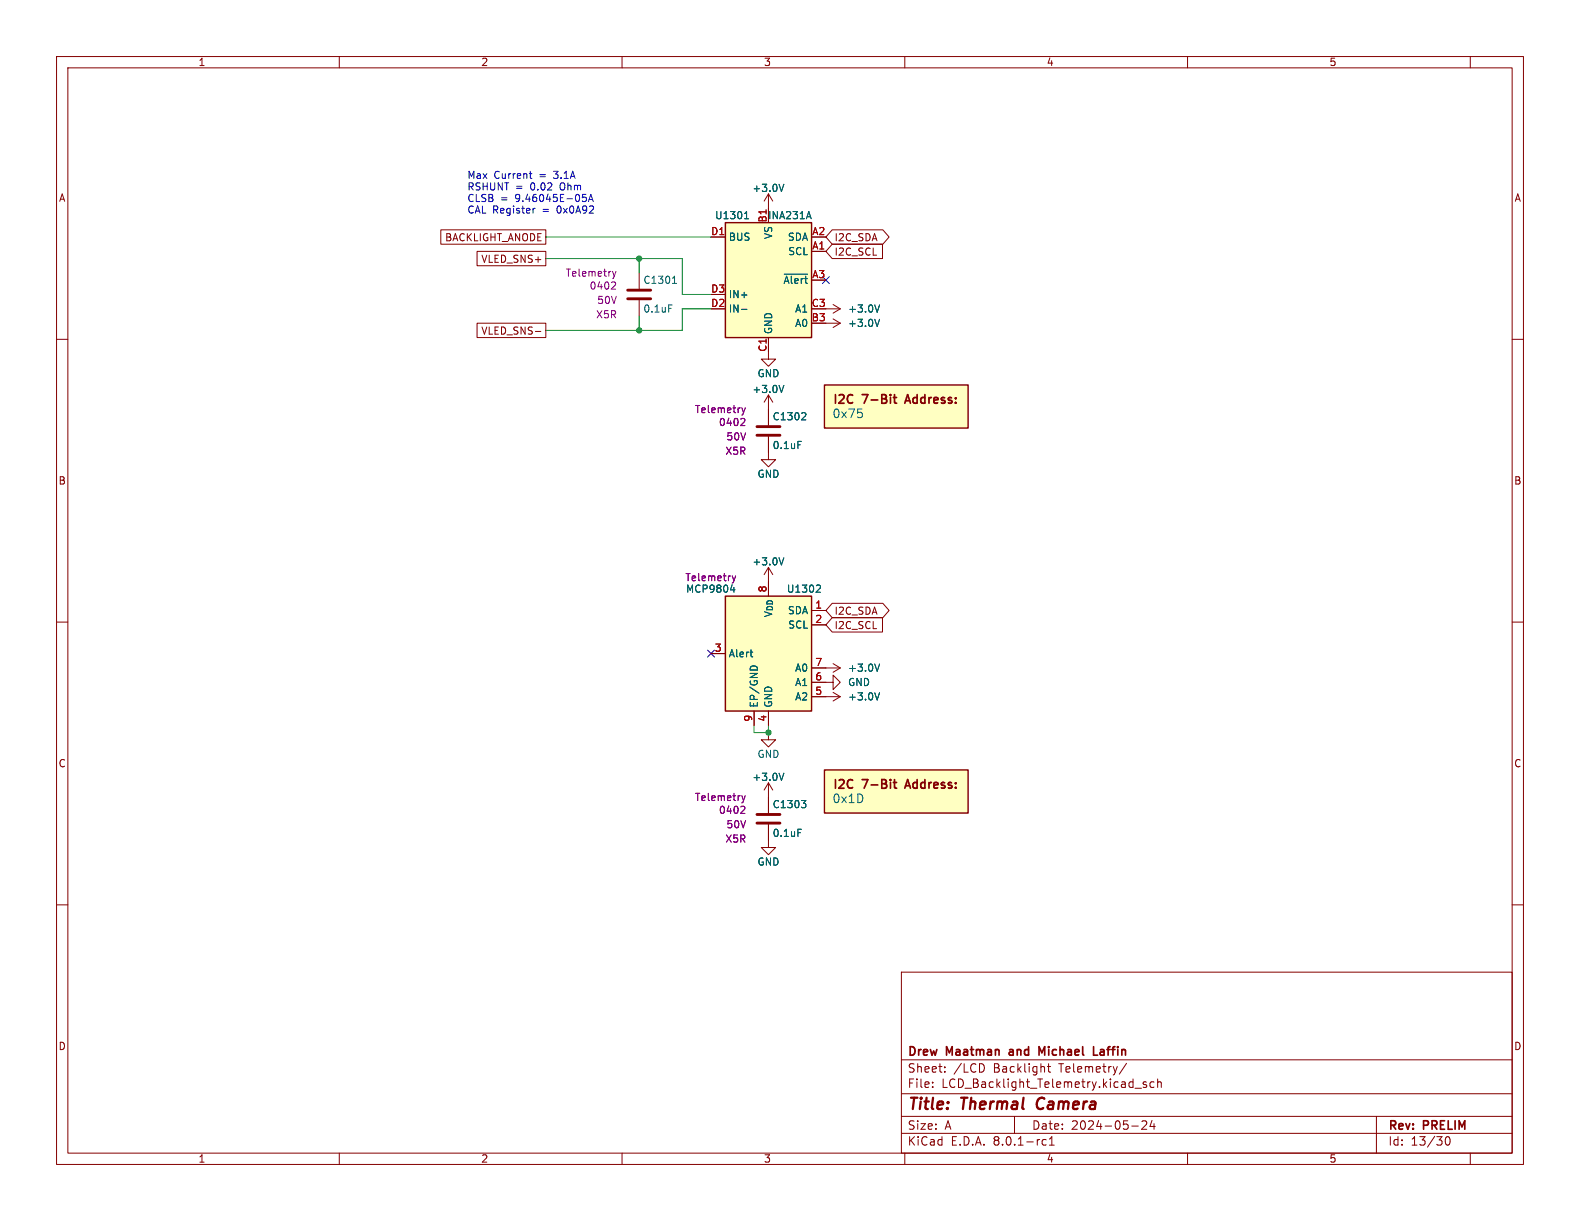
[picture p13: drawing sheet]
<svg xmlns="http://www.w3.org/2000/svg" width="279mm" height="216mm" viewBox="0 0 279 216" stroke-linecap="round" stroke-linejoin="round" font-family="sans-serif">
<defs><g id="words">
<g font-size="2.8" fill="#840000">
<text x="160.4" y="196.8">Title:</text>
<text x="170.1" y="196.8">Thermal</text>
<text x="184.2" y="196.8">Camera</text>
</g>
<g font-size="2.1" fill="#006464">
<text x="147.1" y="71.8">I2C</text>
<text x="147.1" y="74.1">0x75</text>
<text x="147.1" y="139.9">I2C</text>
<text x="147.1" y="142.2">0x1D</text>
<text x="152.5" y="139.9">7-Bit</text>
</g>
<g font-size="2.1" fill="#840000">
<text x="152.5" y="71.8">7-Bit</text>
<text x="160.8" y="71.8">Address:</text>
<text x="160.8" y="139.9">Address:</text>
<text x="160.4" y="189.9">Sheet:</text>
<text x="160.4" y="187.1">Drew</text>
<text x="167.4" y="187.1">Maatman</text>
<text x="168.6" y="189.9">/LCD</text>
<text x="175.7" y="189.9">Backlight</text>
<text x="179.2" y="187.1">and</text>
<text x="185" y="187.1">Michael</text>
<text x="187.4" y="189.9">Telemetry/</text>
<text x="195.2" y="187.1">Laffin</text>
<text x="160.4" y="192.6">File:</text>
<text x="166.5" y="192.6">LCD_Backlight_Telemetry.kicad_sch</text>
<text x="160.4" y="202.8">KiCad</text>
<text x="160.4" y="200">Size:</text>
<text x="167.1" y="200">A</text>
<text x="168.1" y="202.8">E.D.A.</text>
<text x="175.7" y="202.8">8.0.1-rc1</text>
<text x="182.4" y="200">Date:</text>
<text x="189.4" y="200">2024-05-24</text>
<text x="245.4" y="200.2">Rev:</text>
<text x="245.4" y="202.8">Id:</text>
<text x="249.5" y="202.8">13/30</text>
<text x="251.8" y="200.2">PRELIM</text>
</g>
<g font-size="1.8" fill="#840000">
<text x="35" y="11.9">1</text>
<text x="85" y="11.9">2</text>
<text x="135" y="11.9">3</text>
<text x="185" y="11.9">4</text>
<text x="235" y="11.9">5</text>
<text x="10.3" y="35.9">A</text>
<text x="267.7" y="35.9">A</text>
<text x="78.6" y="42.9">BACKLIGHT_ANODE</text>
<text x="85" y="46.7">VLED_SNS+</text>
<text x="147.5" y="42.9">I2C_SDA</text>
<text x="147.5" y="45.4">I2C_SCL</text>
<text x="85" y="59.4">VLED_SNS-</text>
<text x="10.3" y="85.9">B</text>
<text x="267.7" y="85.9">B</text>
<text x="147.5" y="108.9">I2C_SDA</text>
<text x="147.5" y="111.4">I2C_SCL</text>
<text x="10.3" y="135.9">C</text>
<text x="267.7" y="135.9">C</text>
<text x="10.3" y="185.9">D</text>
<text x="267.7" y="185.9">D</text>
<text x="35" y="205.8">1</text>
<text x="85" y="205.8">2</text>
<text x="135" y="205.8">3</text>
<text x="185" y="205.8">4</text>
<text x="235" y="205.8">5</text>
</g>
<g font-size="1.8" fill="#0000c2">
<text x="82.5" y="31.7">Max</text>
<text x="82.5" y="33.8">RSHUNT</text>
<text x="82.5" y="35.8">CLSB</text>
<text x="87.3" y="31.7">Current</text>
<text x="88.5" y="35.8">=</text>
<text x="91.2" y="33.8">=</text>
<text x="91.2" y="35.8">9.46045E-05A</text>
<text x="93.9" y="33.8">0.02</text>
<text x="95.5" y="31.7">=</text>
<text x="98.2" y="31.7">3.1A</text>
<text x="99.3" y="33.8">Ohm</text>
<text x="82.5" y="37.9">CAL Register</text>
<text x="96" y="37.9">=</text>
<text x="98.8" y="37.9">0x0A92</text>
</g>
<g font-size="1.8" fill="#006464">
<text x="132.9" y="34.1">+3.0V</text>
<text x="126.4" y="39">U1301</text>
<text x="135.7" y="39">INA231A</text>
<text x="128.8" y="42.8">BUS</text>
<text x="136.8" y="42.4" transform="rotate(-90 136.8 42.4)">VS</text>
<text x="139.2" y="42.8">SDA</text>
<text x="139.3" y="45.3">SCL</text>
<text x="113.7" y="50.4">C1301</text>
<text x="128.8" y="52.9">IN+</text>
<text x="138.4" y="50.4">~{Alert}</text>
<text x="113.7" y="55.5">0.1uF</text>
<text x="128.8" y="55.5">IN-</text>
<text x="136.8" y="59.2" transform="rotate(-90 136.8 59.2)">GND</text>
<text x="140.5" y="58">A0</text>
<text x="140.5" y="55.5">A1</text>
<text x="149.9" y="58">+3.0V</text>
<text x="149.9" y="55.5">+3.0V</text>
<text x="132.9" y="69.7">+3.0V</text>
<text x="133.9" y="66.9">GND</text>
<text x="136.5" y="74.5">C1302</text>
<text x="136.5" y="79.6">0.1uF</text>
<text x="133.9" y="84.7">GND</text>
<text x="132.9" y="100.2">+3.0V</text>
<text x="121.2" y="105">MCP9804</text>
<text x="139.1" y="105">U1302</text>
<text x="136.8" y="109.3" transform="rotate(-90 136.8 109.3)">V_{DD}</text>
<text x="139.2" y="108.8">SDA</text>
<text x="139.3" y="111.4">SCL</text>
<text x="128.8" y="116.4">Alert</text>
<text x="140.5" y="119">A0</text>
<text x="149.9" y="119">+3.0V</text>
<text x="134.2" y="125.2" transform="rotate(-90 134.2 125.2)">EP/GND</text>
<text x="136.8" y="125.2" transform="rotate(-90 136.8 125.2)">GND</text>
<text x="140.5" y="124.1">A2</text>
<text x="140.5" y="121.5">A1</text>
<text x="149.9" y="121.5">GND</text>
<text x="149.9" y="124.1">+3.0V</text>
<text x="133.9" y="134.2">GND</text>
<text x="132.9" y="138.3">+3.0V</text>
<text x="136.5" y="143.1">C1303</text>
<text x="136.5" y="148.2">0.1uF</text>
<text x="133.9" y="153.3">GND</text>
</g>
<g font-size="1.8" fill="#a90000">
<text x="125.7" y="41.7">D1</text>
<text x="135.6" y="39.4" transform="rotate(-90 135.6 39.4)">B1</text>
<text x="143.5" y="41.7">A2</text>
<text x="143.5" y="44.2">A1</text>
<text x="125.7" y="51.8">D3</text>
<text x="143.5" y="49.3">A3</text>
<text x="125.7" y="54.4">D2</text>
<text x="143.4" y="56.9">B3</text>
<text x="143.4" y="54.4">C3</text>
<text x="135.6" y="62.3" transform="rotate(-90 135.6 62.3)">C1</text>
<text x="135.6" y="104.8" transform="rotate(-90 135.6 104.8)">8</text>
<text x="144.1" y="107.7">1</text>
<text x="144.1" y="110.2">2</text>
<text x="126.3" y="115.3">3</text>
<text x="144.1" y="117.9">7</text>
<text x="144.1" y="122.9">5</text>
<text x="144.1" y="120.4">6</text>
<text x="133.1" y="127.7" transform="rotate(-90 133.1 127.7)">9</text>
<text x="135.6" y="127.7" transform="rotate(-90 135.6 127.7)">4</text>
</g>
<g font-size="1.8" fill="#840084">
<text x="99.9" y="49.1">Telemetry</text>
<text x="104.2" y="51.4">0402</text>
<text x="105.5" y="53.9">50V</text>
<text x="105.3" y="56.5">X5R</text>
<text x="122.8" y="73.3">Telemetry</text>
<text x="127" y="75.5">0402</text>
<text x="128.2" y="80.6">X5R</text>
<text x="128.4" y="78.1">50V</text>
<text x="121.1" y="103">Telemetry</text>
<text x="122.8" y="141.8">Telemetry</text>
<text x="127" y="144.1">0402</text>
<text x="128.2" y="149.2">X5R</text>
<text x="128.4" y="146.7">50V</text>
</g>
</g></defs>
<g fill="none" stroke="#840000" stroke-width=".18">
<path d="M10 10h259.4v195.9h-259.4zM12 12h255.4v191.9h-255.4zM60 10v2M110 10v2M160 10v2M210 10v2M260 10v2M10 60h2M267.4 60h2M10 110h2M267.4 110h2M10 160h2"/>
<path d="M267.4 160h2M159.4 171.9h108v32h-108zM159.4 197.4h108M159.4 193.4h108M159.4 187.4h108M164.9 192.1v.2M164.9 191.4v.1M167.1 189.4v.2M167.1 188.7v.1M174 188.4v.8M179.4 197.4v3M185.2 188.6h.6"/>
<path d="M185.4 188.1v1.3l.4 .2M199.2 188l-1.3 1.9M200.1 199.1h1.2M200.7 192.4h1.2M201.9 198.3l.6-.1 .2 .1 .1 .3-.9 1.1h.9M202.7 191.4l-.3-.1-.3 .2 .1 .2 .5 .2v.3h-.6M203.7 198.1l-.3 1.1h.9M204.1 191.4l-.5-.1-.2 .3v.4l.1 .2h.6M204.1 198.7v1M204.7 191.4l.2-.1 .4 .1 .1 .9M204.7 190.8v1.5M243.4 197.4v6.5"/>
<path d="M60 203.9v2M110 203.9v2M159.4 200.4h108M160 203.9v2M185 201.6l-.4-.1-.3 .3v.4l.1 .2h.6M185.6 202.5h.8M185.6 201.4l.4-.4v1.5M210 203.9v2M255.8 201.1l.1-.1a.81 .81 0 0 1 .6 .6 .81 .81 0 0 1-.3 .8l-.1 .1a.81 .81 0 0 1-.6-.6 .81 .81 0 0 1 .3-.8zM260 203.9v2"/>
</g>
<path d="M183.6 194.4a1.27 1.27 0 0 0 0 1.6" fill="none" stroke="#840000" stroke-width=".4"/>
<path d="M178.5 186.1v.4M184.7 185.1l-.5 1-.5-1v1.5M193.4 185.1v1.5h.7M194.7 185.6h-.1M194.7 186a.29 .29 0 0 0-.2 .3 .29 .29 0 0 0 .2 .3" fill="none" stroke="#840000" stroke-width=".3"/>
<path d="M128.3 39.4h15.2v20.3h-15.2z" fill="#ffffc2"/>
<path d="M128.3 39.4h15.2v20.3h-15.2z" fill="none" stroke="#840000" stroke-width=".25"/>
<g fill="none" stroke="#840000" stroke-width=".18">
<path d="M135.9 34.3v5.1M135.9 34.3l-.8 1.3M135.9 34.3l.8 1.3M113 48.3v2.8M113 53.1v2.8M125.7 41.9h2.6M135.9 59.7v3.8h1.3l-1.3 1.3-1.3-1.3h1.3M143.5 44.5h2.5M135.9 77.2v4.1h1.3l-1.3 1.3-1.3-1.3h1.3M135.9 69.9v5.3M135.9 69.9l-.8 1.2M135.9 69.9l.8 1.2"/>
<path d="M135.9 100.3v2.6M135.9 100.3l-.8 1.3M135.9 100.3l.8 1.3M146 118.1h2.6M147.3 117.3l1.3 .8M148.6 118.1l-1.3 .8M146 120.7h1.3v1.2l1.3-1.2-1.3-1.3v1.3M146 123.2h2.6M147.3 122.4l1.3 .8M148.6 123.2l-1.3 .8M135.9 148.6v1.3h1.3l-1.3 1.2-1.3-1.2h1.3"/>
</g>
<g fill="none" stroke="#006464" stroke-width=".18">
<path d="M131.7 38.7h.7M131.8 37.7l.2-.3v1.3M138.6 32.6l-.4 1.3M143 37.4l.4 1.3M118.3 53.9h.6M118.9 50.1h.7M119 49.1l.3-.3v1.3M131.1 54.7h1M138.7 48.5h4.1M138.6 68.1l-.4 1.3M141.1 78h.6M142.3 73l.2 .2-.1 .3-.7 .7h.8"/>
<path d="M138.6 98.6l-.4 1.3M155.5 117.4l-.4 1.3M155.5 122.5l-.4 1.3"/>
</g>
<path d="M111 52.8h4.1M111 51.3h4.1M133.9 77h4M133.9 75.4h4" fill="none" stroke="#840000" stroke-width=".51"/>
<path d="M108.3 48l.3 .8M108.6 49.9l.3 .2-.1 .3-.7 .7h.8M108.6 48.8l-.3 .5M108.9 48l-.3 .8M131.2 72.1l.3 .9M131.5 74l.2 .2v.3l-.8 .8h.8M131.5 73l-.3 .4M131.8 72.1l-.3 .9" fill="none" stroke="#840084" stroke-width=".18"/>
<path d="M128.3 105.4h15.2v20.3h-15.2z" fill="#ffffc2"/>
<path d="M128.3 105.4h15.2v20.3h-15.2z" fill="none" stroke="#840000" stroke-width=".25"/>
<g fill="none" stroke="#840000" stroke-width=".18">
<path d="M146 57.2h2.6M146 54.6h2.6M147.3 56.4l1.3 .8M147.3 53.8l1.3 .8M148.6 57.2l-1.3 .7M148.6 54.6l-1.3 .8M125.7 115.6h2.6M143.5 108h2.5M143.5 110.5h2.5M143.5 118.1h2.5M133.3 125.7v2.6M135.9 125.7v2.6"/>
<path d="M143.5 123.2h2.5M143.5 120.7h2.5"/>
</g>
<path d="M155.5 56.5l-.4 1.2M155.5 53.9l-.4 1.3M129.2 104.3h.8M129.8 103.9v.8M132.6 115.3h.5M132.7 118l.5-.3 .7 .3M133 116.1h.1M144.5 103.4l.5 .1 .1 .3-.8 .9h.8" fill="none" stroke="#006464" stroke-width=".18"/>
<path d="M129.5 101.8l.3 .9M129.8 102.7l-.3 .4M130.1 101.8l-.3 .9" fill="none" stroke="#840084" stroke-width=".18"/>
<path d="M145.8 68.1h25.4v7.6h-25.4z" fill="#ffffc2"/>
<path d="M145.8 68.1h25.4v7.6h-25.4z" fill="none" stroke="#840000" stroke-width=".25"/>
<path d="M158 70.3h.5M158.2 69.8v1.3l.3 .2M160.5 69.8l-.5 1.5" fill="none" stroke="#840000" stroke-width=".3"/>
<path d="M151.7 72.3h.7M152.4 73l.1 .2-.1 .6M138.6 136.7l-.4 1.3M141.1 146.6h.6M141.7 141.5h.8l-.4 .5M142.3 142l.2 .3v.3l-.2 .2" fill="none" stroke="#006464" stroke-width=".18"/>
<path d="M133.9 145.5h4M133.9 144h4" fill="none" stroke="#840000" stroke-width=".51"/>
<path d="M135.9 138.4v5.4M135.9 138.4l-.8 1.3M135.9 138.4l.8 1.3M135.9 145.8v2.8" fill="none" stroke="#840000" stroke-width=".18"/>
<path d="M131.2 140.7l.3 .8M131.5 142.6l.2 .2v.3l-.8 .7h.8M131.5 141.5l-.3 .5M131.8 140.7l-.3 .8" fill="none" stroke="#840084" stroke-width=".18"/>
<path d="M145.8 136.1h25.4v7.7h-25.4z" fill="#ffffc2"/>
<path d="M145.8 136.1h25.4v7.7h-25.4z" fill="none" stroke="#840000" stroke-width=".25"/>
<path d="M158 138.4h.5M158.2 137.8v1.4l.3 .2M160.5 137.8l-.5 1.6" fill="none" stroke="#840000" stroke-width=".3"/>
<g fill="none" stroke="#840000" stroke-width=".18">
<path d="M135.9 36.8v2.6M78 40.6h18.5v2.6h-18.5zM84.4 44.4h12.1v2.6h-12.1zM84.4 57.1h12.1v2.6h-12.1zM94.7 58.6h.9M125.7 41.9h2.6M135.9 59.7v2.5M143.5 44.5h2.5M147.2 40.6h8.9l1.1 1.3-1.1 1.3h-8.9l-1.2-1.3zM147.2 43.2h8.9v2.5h-8.9l-1.2-1.2zM135.9 72.4v2.8M135.9 77.2v2.8"/>
<path d="M125.7 115.6h2.6M143.5 108h2.5M143.5 110.5h2.5M143.5 118.1h2.5M147.2 106.7h8.9l1.1 1.3-1.1 1.2h-8.9l-1.2-1.2zM147.2 109.2h8.9v2.6h-8.9l-1.2-1.3zM133.3 125.7v2.6M135.9 129.5v1.3h-1.3l1.3 1.3 1.3-1.3h-1.3M135.9 125.7v2.6M143.5 123.2h2.5M143.5 120.7h2.5M135.9 141v2.8"/>
<path d="M135.9 145.8v2.8"/>
</g>
<path d="M93.6 30.7h.5M93.8 31.4l.3 .2M94.6 36.8l-.3 .3M103 34.9h.5l.2 .2-.1 .5h-.6M104.1 35.6l.4-1.2 .4 1.2M104.2 35.3h.6" fill="none" stroke="#0000c2" stroke-width=".18"/>
<path d="M96.5 41.9h29.2M96.5 45.7h24.1v6.4h5.1M113 45.7v2.6M113 55.9v2.5M125.7 54.6h-5.1v3.8h-24.1M133.3 128.3v1.2h2.6v-1.2" fill="none" stroke="#009600" stroke-width=".18"/>
<path d="M145.4 48.9l1.3 1.2M146.7 48.9l-1.3 1.2M125.1 115l1.2 1.2M126.3 115l-1.2 1.2" fill="none" stroke="#000084" stroke-width=".18"/>
<g fill="none" stroke="#006464" stroke-width=".18">
<path d="M131.7 38.7h.7M131.8 37.7l.2-.3v1.3M138.6 32.6l-.4 1.3M143 37.4l.4 1.3M131.1 54.7h1M138.7 48.5h4.1M155.5 56.5l-.4 1.2M155.5 53.9l-.4 1.3M138.6 68.1l-.4 1.3M141.1 78h.6M142.3 73l.2 .2-.1 .3-.7 .7h.8M138.6 98.6l-.4 1.3"/>
<path d="M129.2 104.3h.8M129.8 103.9v.8M132.6 115.3h.5M132.7 118l.5-.3 .7 .3M133 116.1h.1M144.5 103.4l.5 .1 .1 .3-.8 .9h.8M155.5 117.4l-.4 1.3M138.6 136.7l-.4 1.3M155.5 122.5l-.4 1.3M141.1 146.6h.6M141.7 141.5h.8l-.4 .5M142.3 142l.2 .3v.3l-.2 .2"/>
</g>
<path d="M131.2 72.1l.3 .9M131.5 74l.2 .2v.3l-.8 .8h.8M131.5 73l-.3 .4M131.8 72.1l-.3 .9M129.5 101.8l.3 .9M129.8 102.7l-.3 .4M130.1 101.8l-.3 .9M131.2 140.7l.3 .8M131.5 142.6l.2 .2v.3l-.8 .7h.8M131.5 141.5l-.3 .5M131.8 140.7l-.3 .8" fill="none" stroke="#840084" stroke-width=".18"/>
<g fill="#009600" stroke="#009600" stroke-width=".18">
<circle cx="113" cy="58.4" r=".46"/>
<circle cx="113" cy="45.7" r=".46"/>
<circle cx="135.9" cy="129.5" r=".46"/>
</g>
<use href="#words"/>
</svg>
